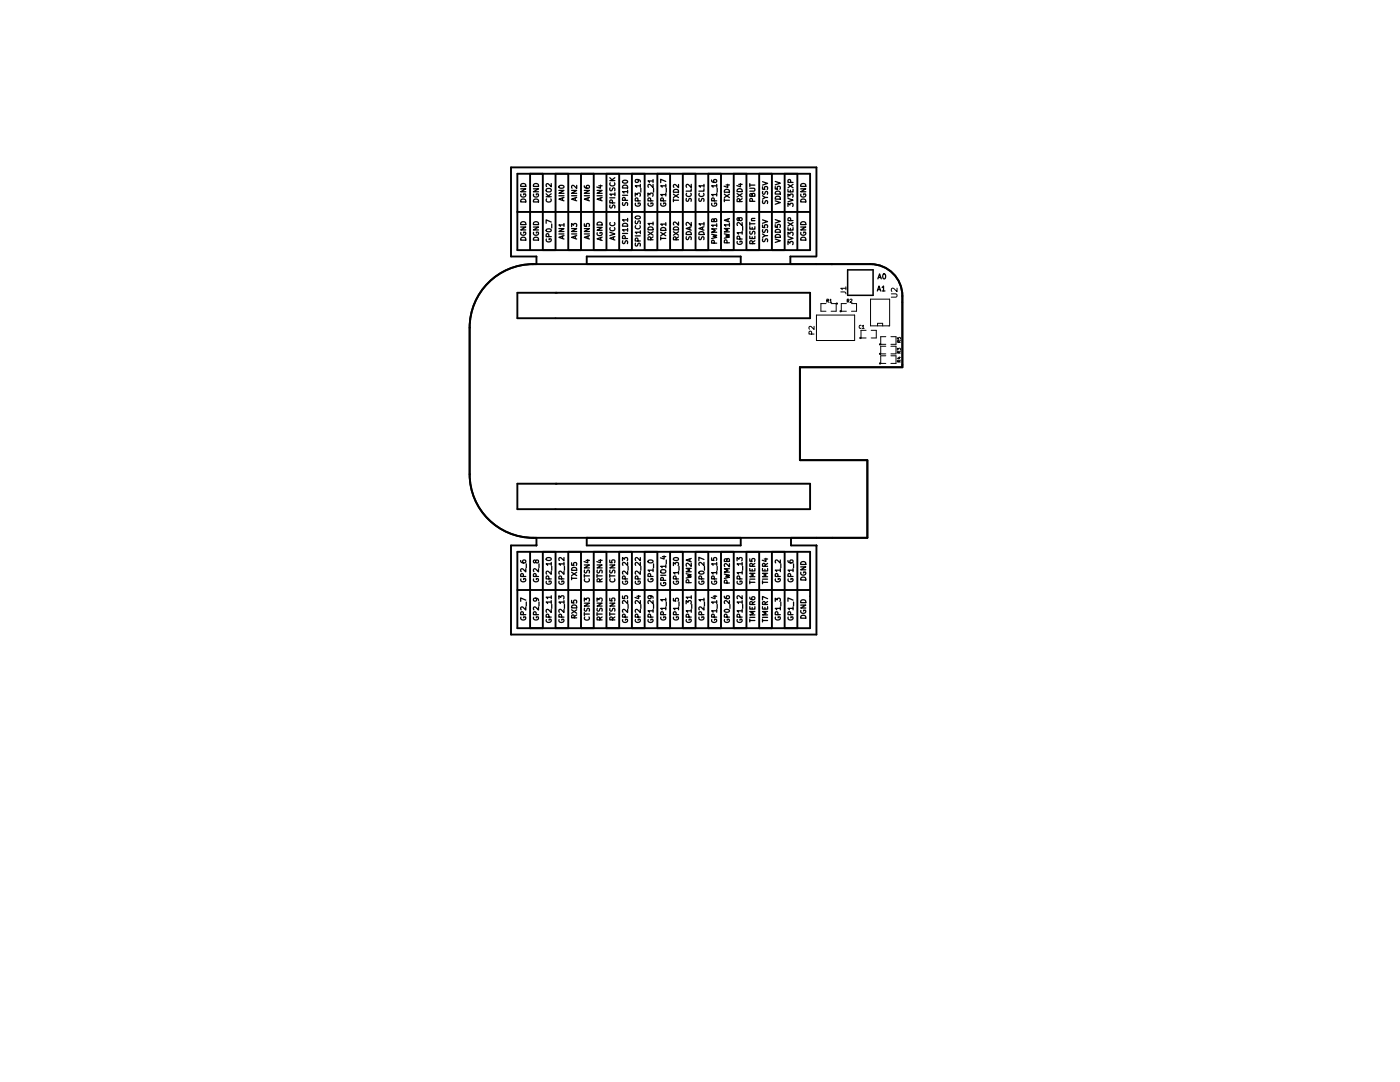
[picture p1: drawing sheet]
<svg xmlns="http://www.w3.org/2000/svg" width="279mm" height="216mm" viewBox="0 0 279 216" stroke-linecap="round" stroke-linejoin="round" font-family="sans-serif">
<g fill="none" stroke="#000" stroke-width=".25">
<path d="M103.9 37.7h1l-1 .6h1M104 39.9a.55 .55 0 0 1 .6-.2 .55 .55 0 0 1 .3 .6h-1zM104 38.7a.46 .46 0 0 0 .4 .6 .46 .46 0 0 0 .4-.6h-.3v.2M104.1 36.7a.53 .53 0 0 1 .6 0 .53 .53 0 0 1 .2 .5h-1zM106.5 37.7h1l-1 .6h1M106.5 39.9a.55 .55 0 0 1 .6-.2 .55 .55 0 0 1 .4 .6h-1zM106.5 38.7a.46 .46 0 0 0 .5 .6 .46 .46 0 0 0 .4-.6h-.4v.2M106.6 36.7a.53 .53 0 0 1 .6 0 .53 .53 0 0 1 .3 .5h-1zM109 39.3h1M109 38.7l.6 .6M109 37.8l.3-.2 .6 .1 .1 .3-.3 .3-.6-.1-.1-.2zM109.1 39.7a.45 .45 0 0 0 .4 .6 .45 .45 0 0 0 .4-.6"/>
<path d="M110 36.6v.7l-.7-.7-.3 .2 .1 .4M110 38.7l-.6 .4M111.5 38h1.1l-1.1 .6h1.1M111.5 39.1h1.1M111.6 37.1a.49 .49 0 0 1 .6-.2 .49 .49 0 0 1 .3 .5 .5 .5 0 0 1-.6 .2 .5 .5 0 0 1-.3-.5zM112.3 39.5v.5M112.6 39.4l-1.1 .3 1.1 .4M114.1 38h1l-1 .6h1M114.1 39.1h1M114.8 39.5v.5M115.1 39.4l-1 .3 1 .4M115.1 37v.6l-.7-.6-.3 .2 .1 .4"/>
<path d="M116.6 38h1l-1 .6h1M116.6 37.1l.3 .4 .5 .1 .2-.2-.1-.4-.4 .1-.1 .3 .2 .2M116.6 39.1h1M117.3 39.5v.5M117.6 39.4l-1 .3 1 .4M119.2 38h1l-1 .6h1M119.2 39.1h1M119.5 37.1h.7M119.8 36.9v.7l-.7-.3M119.9 39.5v.5M120.2 39.4l-1 .3 1 .4M121.7 39.5h1"/>
<path d="M121.7 36h1M121.7 35.5l.6 .5M121.7 37.5l.1 .5a.43 .43 0 0 0 .5-.5l.4 .1v.5M121.8 36.5a.45 .45 0 0 0 .4 .6 .45 .45 0 0 0 .4-.6M122.7 38.7h-1l.3 .3M122.7 38.5v.5M122.7 35.5l-.6 .4M124.2 39h1.1M124.3 37.1a.55 .55 0 0 1 .6-.1 .55 .55 0 0 1 .4 .5h-1.1zM124.3 36.1a.49 .49 0 0 1 .6-.2 .49 .49 0 0 1 .3 .5 .5 .5 0 0 1-.6 .2 .5 .5 0 0 1-.3-.5zM124.8 40l-.1-.5-.4-.1-.1 .6h1.1M125.3 38.2h-1.1l.3 .3"/>
<path d="M125.3 37.9v.6M126.8 39.2v-.7l.4 .4 .1-.3h.4v.6M127.2 35.8l.2 .2v.3l-.5 .1-.1-.4 .2-.2 .6 .1 .2 .4M127.8 37.1h-1l.3 .3M127.8 36.8v.6M127.9 37.6v.7M129.3 39.2v-.7l.4 .4 .1-.3h.4v.6M130.3 36.8v.6l-.7-.6-.3 .2 .1 .4M130.3 36.1h-1l.3 .3M130.3 35.8v.6M130.4 37.6v.7M132.9 38.8h-1l.2 .3"/>
<path d="M132.9 37.1h-1l.2 .3M132.9 36.2l-1-.4v.6M132.9 36.8v.6M132.9 38.5v.6M133 37.6v.7M134.4 39.7v.5M134.4 40h1M134.4 38.7l1 .7M134.4 38a.55 .55 0 0 1 .7-.2 .55 .55 0 0 1 .3 .6h-1zM135.4 36.8v.6l-.7-.6-.3 .2 .1 .4M135.4 38.7l-1 .7M137 39.6v.5a.43 .43 0 0 0 .6-.5l.3 .1v.5"/>
<path d="M137 38.6a.45 .45 0 0 0 .4 .6 .45 .45 0 0 0 .5-.6M138 37.7v.4h-1.1M138 36.8v.6l-.8-.6-.3 .2 .1 .4M139.5 39.6l.1 .5a.43 .43 0 0 0 .5-.5l.3 .1v.5M139.6 38.6a.45 .45 0 0 0 .4 .6 .45 .45 0 0 0 .4-.6M140.5 37.7v.4h-1M140.5 37.1h-1l.3 .3M140.5 36.8v.6M142 35.9l.3 .5h.5l.2-.2-.1-.3h-.4l-.1 .3 .2 .2M143 38.8h-1l.3 .3M143 37.1h-1l.3 .3M143 36.8v.6"/>
<path d="M143 38.5v.6M143.1 37.6v.7M144.6 40h1M144.6 39.7v.5M144.6 38.7l1 .7M144.6 38a.55 .55 0 0 1 .6-.2 .55 .55 0 0 1 .4 .6h-1zM144.9 36.9h.7M145.2 36.8v.6l-.7-.3M145.6 38.7l-1 .7M147.1 38.6l1 .7M147.1 37.9a.54 .54 0 0 1 .7-.2 .54 .54 0 0 1 .3 .5h-1zM147.4 36.8h.7"/>
<path d="M147.8 36.6v.7l-.8-.3M148.1 39.6l-.5 .4M148.1 38.6l-1 .7M149.6 37.6h.9l.2 .2-.2 .3h-.9M149.6 36.6v.6M149.6 36.9h1.1M150.1 38.8l.2-.2 .4 .2v.4h-1.1l.1-.5h.4v.5M152.2 39.1l.5 .3-.5 .3M152.2 37.3v.5h.5l-.1-.5h.5v.5M152.2 36.3l1 .3-1 .3M152.2 38.2l.1 .5a.43 .43 0 0 0 .5-.5l.3 .1v.5M152.7 39.4h.5"/>
<path d="M154.7 37.2v.5l.5 .1v-.5l.4-.1v.6M154.7 36.2l1 .3-1 .4M154.8 39.3a.54 .54 0 0 1 .6-.1 .54 .54 0 0 1 .3 .5h-1zM154.8 38.3a.55 .55 0 0 1 .6-.1 .55 .55 0 0 1 .3 .5h-1zM157.3 39.6l1 .3-1 .4M157.3 39.4v-.7l.3 .4 .1-.3h.5v.6M157.3 37.8v.5h1v-.5M157.3 36.8l1 .7M157.7 37.9v.4M157.8 36.4l-.1-.5h-.3l-.1 .5h1M158.3 36.8l-1 .7M159.8 37.7h1l-1 .6h1"/>
<path d="M159.8 39.9a.55 .55 0 0 1 .7-.2 .55 .55 0 0 1 .3 .6h-1zM159.8 38.7a.46 .46 0 0 0 .5 .6 .46 .46 0 0 0 .4-.6h-.3v.2M159.8 36.8a.54 .54 0 0 1 .7-.2 .54 .54 0 0 1 .3 .6h-1zM103.9 45.3h1l-1 .6h1M104 47.5a.55 .55 0 0 1 .6-.1 .55 .55 0 0 1 .3 .5h-1zM104 46.4a.46 .46 0 0 0 .4 .6 .46 .46 0 0 0 .4-.7h-.3v.2M104.1 44.3a.53 .53 0 0 1 .6 0 .53 .53 0 0 1 .2 .5h-1zM106.5 45.3h1l-1 .6h1M106.5 47.5a.55 .55 0 0 1 .6-.1 .55 .55 0 0 1 .4 .5h-1zM106.5 46.4a.46 .46 0 0 0 .5 .6 .46 .46 0 0 0 .4-.7h-.4v.2M106.6 44.3a.53 .53 0 0 1 .6 0 .53 .53 0 0 1 .3 .5h-1zM109 47.7a.46 .46 0 0 0 .5 .6 .46 .46 0 0 0 .4-.7h-.3v.2"/>
<path d="M109.1 45.8a.49 .49 0 0 1 .6-.2 .49 .49 0 0 1 .3 .5 .5 .5 0 0 1-.6 .2 .5 .5 0 0 1-.4-.5zM109.5 47.2v-.5h-.4l-.1 .5h1M110 44.3l-1-.4v.7M110.1 44.7v.8M111.5 45.6h1.1l-1.1 .6h1.1M111.5 46.7h1.1M112.3 47.1v.5M112.6 47l-1.1 .4 1.1 .3M112.6 44.9h-1.1l.3 .3M112.6 44.6v.6M114.1 45.6h1l-1 .6h1M114.1 45.2v-.6l.4 .3 .1-.3h.4v.6"/>
<path d="M114.1 46.7h1M114.8 47.1v.5M115.1 47l-1 .4 1 .3M116.6 45.6h1l-1 .6h1M116.6 44.6v.5l.5 .1v-.5l.4-.1v.6M116.6 46.7h1M117.3 47.1v.5M117.6 47l-1 .4 1 .3M119.2 45.4h1l-1 .6h1M119.2 46.4a.46 .46 0 0 0 .5 .6 .46 .46 0 0 0 .4-.6h-.4v.2M119.2 44.5a.55 .55 0 0 1 .6-.2 .55 .55 0 0 1 .4 .6h-1zM119.9 47.4v.5"/>
<path d="M120.2 47.3l-1 .4 1 .3M121.7 46.3l1 .4-1 .3M121.7 40.9l.1 .6a.43 .43 0 0 0 .5-.5h.4v.5M121.8 45.4a.45 .45 0 0 0 .4 .7 .45 .45 0 0 0 .4-.7M121.8 44.4a.45 .45 0 0 0 .4 .6 .45 .45 0 0 0 .4-.6M122.2 40.5v-.5h-.4l-.1 .5h1M122.4 47.3v.5M122.7 47.2l-1 .4 1 .3M124.2 46.6h1.1M124.3 40.4v.5a.43 .43 0 0 0 .6-.4h.3v.5M124.3 48v.6a.43 .43 0 0 0 .6-.5h.3v.5M124.3 44.7a.55 .55 0 0 1 .6-.1 .55 .55 0 0 1 .4 .5h-1.1z"/>
<path d="M124.8 47.6l-.1-.5h-.4l-.1 .5h1.1M125.3 45.9h-1.1l.3 .2M125.3 43.9h-1.1l.3 .3M125.3 43.6v.6M125.3 45.6v.5M126.8 47.1h1M126.8 40.6a.46 .46 0 0 0 .5 .6 .46 .46 0 0 0 .4-.7h-.3v.2M126.8 48.5l.1 .6a.43 .43 0 0 0 .5-.5h.3v.5M126.8 44.1l.1 .5a.43 .43 0 0 0 .5-.5l.3 .1v.5M126.9 45a.45 .45 0 0 0 .4 .7 .45 .45 0 0 0 .4-.7M126.9 43.2a.49 .49 0 0 1 .5-.2 .49 .49 0 0 1 .3 .5 .5 .5 0 0 1-.5 .3 .5 .5 0 0 1-.4-.6zM127.3 40.1v-.5l-.4-.1-.1 .6h1"/>
<path d="M127.3 48.1v-.5h-.4l-.1 .5h1M127.8 46.3h-1l.3 .3M127.8 46.1v.5M129.3 46.2l1 .7M129.4 40.6a.46 .46 0 0 0 .4 .6 .46 .46 0 0 0 .4-.7h-.3v.2M129.5 45.4a.53 .53 0 0 1 .6-.1 .53 .53 0 0 1 .2 .6h-1zM129.8 40.1v-.5l-.4-.1-.1 .6h1M129.8 47.8v-.4l-.4-.1-.1 .5h1M130.3 44.6h-1l.3 .3M130.3 44.3v.6M130.3 47.3l-.5 .3M130.3 46.2l-1 .7"/>
<path d="M131.9 47.3v.6M131.9 47.6h1M131.9 46.4l1 .6M131.9 40.6a.46 .46 0 0 0 .5 .6 .46 .46 0 0 0 .4-.7h-.4v.2M131.9 45.6a.55 .55 0 0 1 .6-.2 .55 .55 0 0 1 .4 .6h-1zM132.4 40.1l-.1-.5-.3-.1-.1 .6h1M132.9 44.7h-1l.2 .3M132.9 44.4v.6M132.9 46.4l-1 .6M134.4 46.2l1 .7M134.4 45.5a.54 .54 0 0 1 .7-.2 .54 .54 0 0 1 .3 .6h-1zM134.9 47.8v-.4l-.4-.1-.1 .5h1"/>
<path d="M135.4 44.3v.6l-.7-.6-.3 .2 .1 .4M135.4 47.3l-.5 .3M135.4 46.2l-1 .7M137 47.2v.6a.43 .43 0 0 0 .6-.5h.3v.5M137 46.4a.54 .54 0 0 1 .6-.2 .54 .54 0 0 1 .4 .6h-1.1zM137.7 45.3v.5M138 45.3l-1.1 .3 1.1 .3M138 44.4v.6l-.8-.6-.3 .2 .1 .4M139.5 47.2l.1 .6a.43 .43 0 0 0 .5-.5h.3v.5M139.5 46.4a.54 .54 0 0 1 .7-.2 .54 .54 0 0 1 .3 .6h-1zM140.2 45.3v.5M140.5 45.3l-1 .3 1 .3"/>
<path d="M140.5 44.7h-1l.3 .3M140.5 44.4v.6M142 46.7l1 .3-.7 .2 .7 .2-1 .2M142.1 40.6a.46 .46 0 0 0 .4 .6 .46 .46 0 0 0 .4-.7h-.3v.2M142.5 43.9l.2-.3 .3 .2v.4h-1l.1-.5 .4 .1v.4M142.5 48.5v-.5h-.4l-.1 .5h1M142.5 40.1v-.5l-.4-.1-.1 .6h1M143 45.7h-1l.7 .3-.7 .3h1M143 44.9h-1l.3 .3M143 44.6v.6M144.6 46.7l1 .2-.8 .2 .8 .2-1 .2M145.1 48.4l-.1-.4-.3-.1-.1 .5h1"/>
<path d="M145.3 43.7v.5M145.6 45.6h-1l.7 .3-.7 .4h1M145.6 44.9h-1l.2 .3M145.6 43.6l-1 .3 1 .4M145.6 44.6v.6M147.1 48.2a.46 .46 0 0 0 .5 .6 .46 .46 0 0 0 .4-.7h-.3v.2M147.5 43.6l.2-.2 .4 .2v.3l-.4 .1-.3-.5h-.3l.1 .5h.1l.2-.2M147.6 47.7v-.5h-.4l-.1 .5h1M147.6 40.2v-.5h-.4l-.1 .5h1M148.1 46.4h-1l.3 .3M148.1 44.4v.6l-.7-.6-.3 .2 .1 .4M148.1 46.1v.6"/>
<path d="M148.2 45.2v.8M149.6 47.1v.5h1.1v-.5M149.6 45.2v.5h1.1v-.5M149.6 44.4v.5M149.6 44.7h1.1M149.7 46.1v.6a.43 .43 0 0 0 .6-.5h.3v.5M150 44h.7M150.1 45.4v.3M150.1 47.3v.3M150.2 40.2l-.1-.5-.4-.1-.1 .6h1.1M150.2 48.6l-.1-.5h-.4l-.1 .5h1.1M150.7 43.6h-.7l.1 .4"/>
<path d="M150.7 48l-.5 .4M152.2 46.7l.5 .3-.5 .4M152.2 44.9v.5h.5l-.1-.5h.5v.5M152.2 43.9l1 .3-1 .4M152.2 47.6l.1 .6a.43 .43 0 0 0 .5-.5h.3v.5M152.2 45.8l.1 .5a.43 .43 0 0 0 .5-.4h.3v.5M152.2 40l.1 .6a.43 .43 0 0 0 .5-.5h.3v.5M152.7 47h.5M154.7 40.1l1 .3-1 .4M154.7 47.7l1 .3-1 .4M154.7 44.8v.5l.5 .1v-.5l.4-.1v.6M154.7 43.8l1 .4-1 .3"/>
<path d="M154.8 47a.54 .54 0 0 1 .6-.2 .54 .54 0 0 1 .3 .6h-1zM154.8 46a.55 .55 0 0 1 .6-.2 .55 .55 0 0 1 .3 .5h-1zM157.3 48.8v-.6l.3 .3 .1-.3h.5v.6M157.3 47.2l1 .4-1 .3M157.3 47v-.7l.3 .4 .1-.3h.5v.6M157.3 45.4v.5h1v-.5M157.3 41.2v-.6l.3 .3 .1-.3h.5v.6M157.3 44.4l1 .7M157.7 45.6v.3M157.8 44l-.1-.5h-.3l-.1 .5h1M158.3 44.4l-1 .7M159.8 45.3h1l-1 .6h1"/>
<path d="M159.8 47.5a.55 .55 0 0 1 .7-.1 .55 .55 0 0 1 .3 .5h-1zM159.8 46.4a.46 .46 0 0 0 .5 .6 .46 .46 0 0 0 .4-.7h-.3v.2M159.8 44.4a.54 .54 0 0 1 .7-.1 .54 .54 0 0 1 .3 .5h-1zM175.1 58.1l.3-1 .4 1M175.2 57.8h.5M175.2 55.6l.3-1 .4 1M175.3 55.4h.5M176 57.3l.3-.2v1M176 58.1h.6M176.3 54.7l.1-.1a.49 .49 0 0 1 .4 .6 .49 .49 0 0 1-.5 .4l-.1-.3zM103.9 111.8l.3 .5h.5l.2-.2-.1-.3h-.4l-.1 .3 .2 .2M104 115.5a.46 .46 0 0 0 .4 .6 .46 .46 0 0 0 .4-.6h-.3v.2"/>
<path d="M104.4 115v-.5h-.4l-.1 .5h1M104.9 119.7l-1-.4v.7M104.9 113.5v.6l-.7-.6-.3 .2 .1 .4M105 112.5v.8M106.5 115.5a.46 .46 0 0 0 .5 .6 .46 .46 0 0 0 .4-.6h-.4v.2M106.9 119.4l.2 .2-.1 .2-.4 .1-.1-.3 .1-.2h.6l.3 .4M106.9 111.9l.2-.2 .4 .2-.1 .3-.3 .1-.3-.5h-.3l.1 .5h.1l.2-.2M107 115l-.1-.5h-.3l-.1 .5h1M107.5 113.5v.6l-.8-.6-.2 .2 .1 .4M107.6 112.5v.8M109 116a.46 .46 0 0 0 .5 .6 .46 .46 0 0 0 .4-.6h-.3v.1M109.1 111.4a.49 .49 0 0 1 .6-.2 .49 .49 0 0 1 .3 .5 .5 .5 0 0 1-.6 .2 .5 .5 0 0 1-.4-.5z"/>
<path d="M109.5 115.5v-.5h-.4l-.1 .5h1M110 119.2h-1l.3 .3M110 114v.6l-.7-.6-.3 .2 .1 .3M110 112.5h-1l.3 .3M110 112.2v.6M110 118.9v.6M110 119.8v.6M110.1 113v.8M111.5 119.5v-.6l.4 .3 .1-.3h.5v.6M111.6 116a.46 .46 0 0 0 .5 .6 .46 .46 0 0 0 .4-.6h-.4v.1M112.1 115.5l-.1-.5h-.4l-.1 .5h1.1M112.6 114v.6l-.8-.6-.3 .2 .1 .3"/>
<path d="M112.6 112.5h-1.1l.3 .3M112.6 111.3v.6l-.8-.6-.3 .1 .1 .4M112.6 112.2v.6M112.6 119.8v.6M112.6 113v.8M114.1 119.8v.5h.5l-.1-.5h.5v.5M114.1 112.3v.5h.5l-.1-.5h.5v.5M114.1 115.1v.6M114.1 115.4h1M114.1 114.2l1 .7M114.1 113.4a.55 .55 0 0 1 .7-.2 .55 .55 0 0 1 .3 .6h-1zM115.1 114.2l-1 .7"/>
<path d="M116.6 120v-.7l.4 .4 .1-.3h.4v.6M116.6 112.7h1l-1 .6h1M116.6 114.6v.6M116.6 114.9h1M116.7 113.7v.6a.43 .43 0 0 0 .5-.5h.4v.5M116.7 115.5a.45 .45 0 0 0 .4 .6 .45 .45 0 0 0 .4-.6M117 111.8h.6M117.3 111.7v.6l-.7-.2M119.2 120v-.7l.3 .4 .1-.3h.5v.6M119.2 112.7h1l-1 .6h1M119.2 114.6v.6M119.2 114.9h1"/>
<path d="M119.2 113.7l.1 .6a.43 .43 0 0 0 .5-.5h.3v.5M119.5 111.8h.7M119.7 116.1l-.1-.5-.3-.1-.1 .6h1M119.8 111.7v.6l-.7-.2M120.2 115.5l-.5 .3M121.7 119.4v.5h.5l-.1-.5h.5v.5M121.7 112.7h1l-1 .6h1M121.7 111.8v.5h.5l-.1-.5h.5v.5M121.7 114.6v.6M121.7 114.9h1M121.7 113.7l.1 .6a.43 .43 0 0 0 .5-.5h.4v.5M121.8 115.5a.45 .45 0 0 0 .4 .6 .45 .45 0 0 0 .4-.6"/>
<path d="M124.2 118.9v.5l.5 .1v-.5l.5-.1v.6M124.2 111.9v-.6l.4 .3 .1-.3h.5v.6M124.3 116a.46 .46 0 0 0 .5 .6 .46 .46 0 0 0 .4-.6h-.4v.1M124.8 115.5l-.1-.5h-.4l-.1 .5h1.1M125.3 119.8v.7l-.8-.7-.3 .2 .1 .4M125.3 114v.6l-.8-.6-.3 .2 .1 .3M125.3 112.2v.7l-.8-.7-.3 .2 .1 .4M125.3 113v.8M126.8 116a.46 .46 0 0 0 .5 .6 .46 .46 0 0 0 .4-.6h-.3v.1M127.1 119h.7M127.3 115.5v-.5h-.4l-.1 .5h1M127.5 118.8v.7l-.8-.3"/>
<path d="M127.8 119.8v.7l-.7-.7-.3 .2 .1 .4M127.8 114v.6l-.7-.6-.3 .2 .1 .3M127.8 112.2v.7l-.7-.7-.3 .2 .1 .4M127.8 111.3v.6l-.7-.6-.3 .1 .1 .4M127.9 113v.8M129.4 115.5a.46 .46 0 0 0 .4 .6 .46 .46 0 0 0 .4-.6h-.3v.2M129.4 111.8a.49 .49 0 0 1 .6-.1 .49 .49 0 0 1 .3 .5 .5 .5 0 0 1-.6 .2 .5 .5 0 0 1-.3-.5zM129.8 118.9l.1 .2v.3h-.5l-.1-.3 .2-.2h.6l.2 .5M129.8 115v-.5h-.4l-.1 .5h1M130.3 119.8v.7l-.7-.7-.3 .2 .1 .4M130.3 113.8h-1l.3 .3M130.3 113.5v.6"/>
<path d="M130.4 112.5v.8M131.9 114.8h1M131.9 116.3a.46 .46 0 0 0 .5 .6 .46 .46 0 0 0 .4-.7h-.4v.2M131.9 113.8l.3-.1h.5l.2 .4-.4 .3-.5-.1-.1-.2zM132.2 111.1h.7M132.4 115.8l-.1-.5h-.3l-.1 .5h1M132.5 110.9v.6l-.7-.2M132.9 119.7h-1l.2 .2M132.9 113h-1l.2 .3M132.9 112.7v.6M132.9 119.4v.5M133 111.7v.8"/>
<path d="M134.4 119.4v.5h.5l-.1-.4 .5-.1v.5M134.4 112.9v-.7l.4 .4 .1-.3h.4v.6M134.4 116a.46 .46 0 0 0 .5 .6 .46 .46 0 0 0 .4-.6h-.3v.1M134.5 111.4a.49 .49 0 0 1 .6-.2 .49 .49 0 0 1 .3 .5 .5 .5 0 0 1-.6 .2 .5 .5 0 0 1-.4-.5zM134.9 115.5v-.5h-.4l-.1 .5h1M135.4 114.3h-1l.3 .2M135.4 114v.5M135.5 113v.8M136.9 114.5l1.1 .2-.8 .2 .8 .2-1.1 .2M137.5 116.3l-.1-.5-.4-.1-.1 .6h1.1M137.7 111.5v.5M138 119.2h-1.1l.3 .3"/>
<path d="M138 113.4h-1.1l.8 .3-.8 .4h1.1M138 112.4v.6l-.8-.6-.3 .2 .1 .4M138 111.4l-1.1 .4 1.1 .3M138 118.9v.6M139.5 116a.46 .46 0 0 0 .5 .6 .46 .46 0 0 0 .4-.6h-.3v.1M139.6 114.1a.49 .49 0 0 1 .5-.2 .49 .49 0 0 1 .3 .5 .5 .5 0 0 1-.5 .2 .5 .5 0 0 1-.4-.5zM140 115.5v-.5h-.4l-.1 .5h1M140.5 119.7h-1l.3 .2M140.5 112.2v.7l-.7-.7-.3 .2 .1 .4M140.5 111.6l-1-.4v.7M140.5 119.4v.5M140.6 113v.8"/>
<path d="M142 111.3v.5h.5v-.4l.4-.1v.5M142.1 116a.46 .46 0 0 0 .4 .6 .46 .46 0 0 0 .4-.6h-.3v.1M142.4 119h.6M142.5 115.5v-.5h-.4l-.1 .5h1M142.7 118.8v.7l-.7-.3M143 114.3h-1l.3 .2M143 112.5h-1l.3 .3M143 112.2v.6M143 114v.5M143 119.8v.6M143.1 113v.8M144.6 119l.2 .4 .6 .1 .2-.2-.1-.4-.5 .1-.1 .3 .2 .2"/>
<path d="M144.6 114.5l1 .3-.8 .2 .8 .2-1 .2M145 111.7l.2-.3 .4 .2v.4h-1l.1-.5 .3 .1v.4M145.1 116.3l-.1-.4-.3-.1-.1 .5h1M145.6 119.8v.7l-.8-.7-.2 .2 .1 .4M145.6 113.5h-1l.7 .3-.7 .4h1M145.6 112.5v.6l-.8-.6-.2 .2 .1 .3M147.1 111.9v-.6l.4 .3 .1-.3h.4v.6M147.1 116a.46 .46 0 0 0 .5 .6 .46 .46 0 0 0 .4-.6h-.3v.1M147.6 115.5v-.5h-.4l-.1 .5h1M148.1 118.9v.6l-.7-.6-.3 .2 .1 .4M148.1 114.3h-1l.3 .2M148.1 112.5h-1l.3 .3"/>
<path d="M148.1 112.2v.6M148.1 114v.5M148.1 119.8v.6M148.2 113v.8M149.6 119.2l.3 .4 .6 .1 .2-.2-.1-.4-.5 .1-.1 .3 .2 .2M149.6 113.4v.5h1.1v-.5M149.6 111.5v.5h.5v-.5h.5v.5M149.6 115.9v.6M149.6 116.2h1.1M149.6 115.6h1.1M150.1 113.6v.3M150.2 113l-.1-.5h-.4l-.1 .5h1.1"/>
<path d="M150.7 114.4h-1.1l.8 .3-.8 .4h1.1M150.7 112.4l-.5 .4M152.2 113.4v.5h1v-.5M152.2 115.9v.6M152.2 116.2h1M152.2 115.6h1M152.5 111.5h.7M152.7 113.6v.3M152.7 113v-.5h-.4l-.1 .5h1M152.9 111.4v.6l-.8-.2M153.2 119.5l-1-.5v.7M153.2 114.4h-1l.7 .3-.7 .4h1"/>
<path d="M153.2 112.4l-.5 .4M154.7 120v-.6l.4 .3 .1-.3h.4v.6M154.8 115.5a.46 .46 0 0 0 .4 .6 .46 .46 0 0 0 .4-.6h-.3v.2M155.2 115v-.5h-.4l-.1 .5h1M155.7 113.8h-1l.3 .3M155.7 111.7v.7l-.7-.7-.3 .2 .1 .4M155.7 113.5v.6M155.8 112.5v.8M157.3 111.8l.2 .5h.6l.2-.2-.1-.3h-.5l-.1 .3 .2 .2M157.3 115.5a.46 .46 0 0 0 .5 .6 .46 .46 0 0 0 .4-.6h-.4v.2M157.8 115l-.1-.5h-.3l-.1 .5h1M158.3 119.7l-1-.4v.7"/>
<path d="M158.3 113.8h-1l.2 .3M158.3 113.5v.6M158.4 112.5v.8M159.8 113.1h1l-1 .6h1M159.8 119.9a.55 .55 0 0 1 .7-.2 .55 .55 0 0 1 .3 .6h-1zM159.8 115.3a.55 .55 0 0 1 .7-.1 .55 .55 0 0 1 .3 .5h-1zM159.8 114.2a.46 .46 0 0 0 .5 .6 .46 .46 0 0 0 .4-.7h-.3v.2M159.8 112.2a.55 .55 0 0 1 .7-.1 .55 .55 0 0 1 .3 .5h-1zM104 123.1a.46 .46 0 0 0 .4 .6 .46 .46 0 0 0 .4-.6h-.3v.2M104.4 122.7v-.5l-.4-.1-.1 .6h1M104.9 121.1v.6l-.7-.6-.3 .2 .1 .4M105 120.1v.8"/>
<path d="M106.5 123.1a.46 .46 0 0 0 .5 .6 .46 .46 0 0 0 .4-.6h-.4v.2M107 122.7l-.1-.5-.3-.1-.1 .6h1M107.5 121.1v.6l-.8-.6-.2 .2 .1 .4M107.6 120.1v.8M109 123.6a.46 .46 0 0 0 .5 .6 .46 .46 0 0 0 .4-.6h-.3v.2M109.5 123.1v-.4l-.4-.1-.1 .5h1M110 121.6v.6l-.7-.6-.3 .2 .1 .4M110 120.1h-1l.3 .3M110.1 120.6v.8M111.6 123.6a.46 .46 0 0 0 .5 .6 .46 .46 0 0 0 .4-.6h-.4v.2M112.1 123.1l-.1-.4-.4-.1-.1 .5h1.1M112.6 121.6v.6l-.8-.6-.3 .2 .1 .4"/>
<path d="M112.6 120.1h-1.1l.3 .3M112.6 120.6v.8M114.1 121.7l1 .7M114.1 120.9a.55 .55 0 0 1 .7-.2 .55 .55 0 0 1 .3 .6h-1zM114.6 123.3v-.5l-.4-.1-.1 .6h1M115.1 122.7l-.5 .3M115.1 121.7l-1 .7M116.6 120.4h1l-1 .5h1M116.6 122.5h1M116.6 122.2v.6M116.7 121.4v.5a.43 .43 0 0 0 .5-.5l.4 .1v.5M116.7 123.1a.45 .45 0 0 0 .4 .6 .45 .45 0 0 0 .4-.6"/>
<path d="M119.2 120.4h1l-1 .5h1M119.2 122.5h1M119.2 122.2v.6M119.2 121.4l.1 .5a.43 .43 0 0 0 .5-.5l.3 .1v.5M119.7 123.7l-.1-.5h-.3l-.1 .5h1M120.2 123.1l-.5 .4M121.7 120.4h1l-1 .5h1M121.7 122.2v.6M121.7 122.5h1M121.7 121.4l.1 .5a.43 .43 0 0 0 .5-.5l.4 .1v.5M122.2 123.7v-.5h-.4l-.1 .5h1M122.7 123.1l-.5 .4"/>
<path d="M124.3 123.6a.46 .46 0 0 0 .5 .6 .46 .46 0 0 0 .4-.6h-.4v.2M124.8 123.1l-.1-.4-.4-.1-.1 .5h1.1M125.3 121.6v.6l-.8-.6-.3 .2 .1 .4M125.3 120.6v.8M126.8 123.6a.46 .46 0 0 0 .5 .6 .46 .46 0 0 0 .4-.6h-.3v.2M127.3 123.1v-.4l-.4-.1-.1 .5h1M127.8 121.6v.6l-.7-.6-.3 .2 .1 .4M127.9 120.6v.8M129.4 123.6a.46 .46 0 0 0 .4 .6 .46 .46 0 0 0 .4-.6h-.3v.2M129.8 123.1v-.4l-.4-.1-.1 .5h1M130.3 121.9h-1l.3 .3M130.3 121.6v.6"/>
<path d="M130.4 120.6v.8M131.9 123.1a.46 .46 0 0 0 .5 .6 .46 .46 0 0 0 .4-.6h-.4v.2M132.4 122.7l-.1-.5-.3-.1-.1 .6h1M132.9 121.4h-1l.2 .3M132.9 121.1v.6M133 120.1v.8M134.4 123.1a.46 .46 0 0 0 .5 .6 .46 .46 0 0 0 .4-.6h-.3v.2M134.9 122.7v-.5l-.4-.1-.1 .6h1M135.4 121.4h-1l.3 .3M135.4 121.1v.6M135.5 120.1v.8M136.9 120.5v-.7l.4 .4 .1-.3h.5v.6"/>
<path d="M137 123.6a.46 .46 0 0 0 .5 .6 .46 .46 0 0 0 .4-.6h-.4v.2M137.5 123.1l-.1-.4-.4-.1-.1 .5h1.1M138 121.9h-1.1l.3 .3M138 121.6v.6M138 120.6v.8M139.5 123.1a.46 .46 0 0 0 .5 .6 .46 .46 0 0 0 .4-.6h-.3v.2M140 122.7v-.5l-.4-.1-.1 .6h1M140.5 121.1v.6l-.7-.6-.3 .2 .1 .4M140.6 120.1v.8M142.1 123.6a.46 .46 0 0 0 .4 .6 .46 .46 0 0 0 .4-.6h-.3v.2M142.5 123.1v-.4l-.4-.1-.1 .5h1M143 121.9h-1l.3 .3"/>
<path d="M143 120.1h-1l.3 .3M143 121.6v.6M143.1 120.6v.8M144.6 123.6a.46 .46 0 0 0 .5 .6 .46 .46 0 0 0 .4-.6h-.4v.2M144.6 121.7a.5 .5 0 0 1 .6-.2 .5 .5 0 0 1 .3 .5 .5 .5 0 0 1-.6 .2 .5 .5 0 0 1-.3-.5zM145.1 123.1l-.1-.4-.3-.1-.1 .5h1M145.7 120.6v.8M147.1 123.6a.46 .46 0 0 0 .5 .6 .46 .46 0 0 0 .4-.6h-.3v.2M147.6 123.1v-.4l-.4-.1-.1 .5h1M148.1 121.9h-1l.3 .3M148.1 120.1h-1l.3 .3M148.1 121.6v.6"/>
<path d="M148.2 120.6v.8M149.6 121.1v.4h1.1v-.4M149.6 123.5v.6M149.6 123.8h1.1M149.6 123.2h1.1M150.1 121.2v.3M150.2 120.6l-.1-.5h-.4l-.1 .5h1.1M150.7 122h-1.1l.8 .4-.8 .3h1.1M150.7 120l-.5 .4M152.2 121.1v.4h1v-.4M152.2 123.8h1M152.2 123.2h1"/>
<path d="M152.2 123.5v.6M152.7 121.2v.3M152.7 120.6v-.5h-.4l-.1 .5h1M153.2 122h-1l.7 .4-.7 .3h1M153.2 120l-.5 .4M154.8 123.1a.46 .46 0 0 0 .4 .6 .46 .46 0 0 0 .4-.6h-.3v.2M155.2 122.7v-.5l-.4-.1-.1 .6h1M155.7 121.4h-1l.3 .3M155.7 121.1v.6M155.8 120.1v.8M157.3 123.1a.46 .46 0 0 0 .5 .6 .46 .46 0 0 0 .4-.6h-.4v.2M157.8 122.7l-.1-.5-.3-.1-.1 .6h1"/>
<path d="M158.3 121.4h-1l.2 .3M158.3 121.1v.6M158.4 120.1v.8M159.8 120.7h1l-1 .6h1M159.8 123a.55 .55 0 0 1 .7-.2 .55 .55 0 0 1 .3 .6h-1zM159.8 121.8a.46 .46 0 0 0 .5 .6 .46 .46 0 0 0 .4-.6h-.3v.1"/>
</g>
<g fill="none" stroke="#000" stroke-width=".38">
<path d="M103.3 34.7h58.4v15.2h-58.4zM105.8 34.7v15.2M108.3 34.7v15.2M110.9 34.7v15.2M113.4 34.7v15.2M116 34.7v15.2M118.5 34.7v15.2M121 34.7v15.2M123.6 34.7v15.2M126.1 34.7v15.2M128.7 34.7v15.2M131.2 34.7v15.2"/>
<path d="M133.7 34.7v15.2M136.3 34.7v15.2M138.8 34.7v15.2M141.4 34.7v15.2M143.9 34.7v15.2M146.4 34.7v15.2M149 34.7v15.2M151.5 34.7v15.2M154.1 34.7v15.2M156.6 34.7v15.2M159.1 34.7v15.2M103.3 58.4h58.4v5.1h-58.4z"/>
<path d="M103.3 42.3h58.4M106.2 52.7h67.5a6.4 6.4 0 0 1 6.4 6.4v14.2h-20.5v18.5h13.5v15.5h-66.7a12.7 12.7 0 0 1-12.7-12.7v-29.2a12.7 12.7 0 0 1 12.7-12.7M117.1 52.7v-1.5h30.7v1.5M162.8 51.2h-5.1v1.5M162.9 51.2v-17.8h-60.9v17.8h5.1v1.5M103.3 96.5h58.4v5.1h-58.4zM103.3 110.1h58.4v15.2h-58.4zM103.3 117.7h58.4M105.8 110.1v15.2M107.1 107.3v1.5h-5.1v17.8h60.9v-17.8h-5v-1.5M108.3 110.1v15.2M110.9 110.1v15.2"/>
<path d="M113.4 110.1v15.2M116 110.1v15.2M117.1 107.3v1.5h30.7v-1.5M118.5 110.1v15.2M121 110.1v15.2M123.6 110.1v15.2M126.1 110.1v15.2M128.7 110.1v15.2M131.2 110.1v15.2M133.7 110.1v15.2M136.3 110.1v15.2M138.8 110.1v15.2"/>
<path d="M141.4 110.1v15.2M143.9 110.1v15.2M146.4 110.1v15.2M149 110.1v15.2M151.5 110.1v15.2M154.1 110.1v15.2M156.6 110.1v15.2M159.1 110.1v15.2"/>
</g>
<g fill="none" stroke="#000" stroke-width=".2">
<path d="M165.6 59.9l.2-.2v.6M167.8 58.2l.9 .1 .1 .3M168.8 57.5h-1l.3 .3M168.8 57.2v.6M169.7 59.8l.2-.1 .1 .2-.3 .4h.3M173.7 59.7h3.8v5.3h-3.8zM177.9 58.6h.9l.2 .3-.2 .4h-.9M179 57.5v.7l-.8-.7-.3 .2 .1 .4M162 66.7l-.1-.5-.4-.1-.1 .6h1.1M162.5 65.1v.6l-.8-.6-.3 .2 .1 .4M162.9 62.9h7.7v5h-7.7zM164.8 60.6h-1v1.5h1"/>
<path d="M165 60h.3v-.2l-.3-.1v.6M165.2 60l.2 .3M165.6 60.3h.4M165.9 60.6h1v1.5h-1M167.9 62.1h1M168.9 60.6h-1v1.5M169.1 60h.3v-.2l-.3-.1v.6M169.2 60l.2 .3M169.9 60.6h1v1.5h-1M171.8 67.4h1M171.9 65a.28 .28 0 0 0-.4 .2 .28 .28 0 0 0 .4 .3M172.1 65.1l.2-.2v.6"/>
<path d="M172.1 65.5h.4M172.8 65.9h-1v1.5M173.9 65.9h1v1.5h-1M175.1 65v-.5h1v.5M175.8 70.6h1M175.8 72.5h1M175.8 68.7h1M176.8 67.2h-1v1.5M176.8 69.1h-1v1.5M176.8 71h-1v1.5M177.8 69.1h1v1.5h-1M177.8 67.2h1v1.5h-1"/>
<path d="M177.8 71h1v1.5h-1M179.1 69.9v-.4l.2 .2 .1-.2h.2v.4M179.1 67.3v.4h.3l-.1-.3 .3-.1v.4M179.3 71.3h.4M179.4 70.4v-.3h-.3v.3h.6M179.4 72.2v-.3h-.3v.3h.6M179.4 68.3v-.3h-.3v.3h.6M179.5 71.2v.4l-.5-.1M179.7 70.1l-.3 .2M179.7 71.9l-.3 .2M179.7 67.9l-.3 .2"/>
<circle cx="167" cy="60.6" r=".13"/>
<circle cx="167.8" cy="62.1" r=".13"/>
<circle cx="171.7" cy="67.4" r=".13"/>
<circle cx="175.6" cy="72.5" r=".13"/>
<circle cx="175.6" cy="68.7" r=".13"/>
<circle cx="175.6" cy="70.6" r=".13"/>
</g>
<path d="M169.2 53.8h5v5.1h-5z" fill="none" stroke="#000" stroke-width=".3"/>
</svg>
